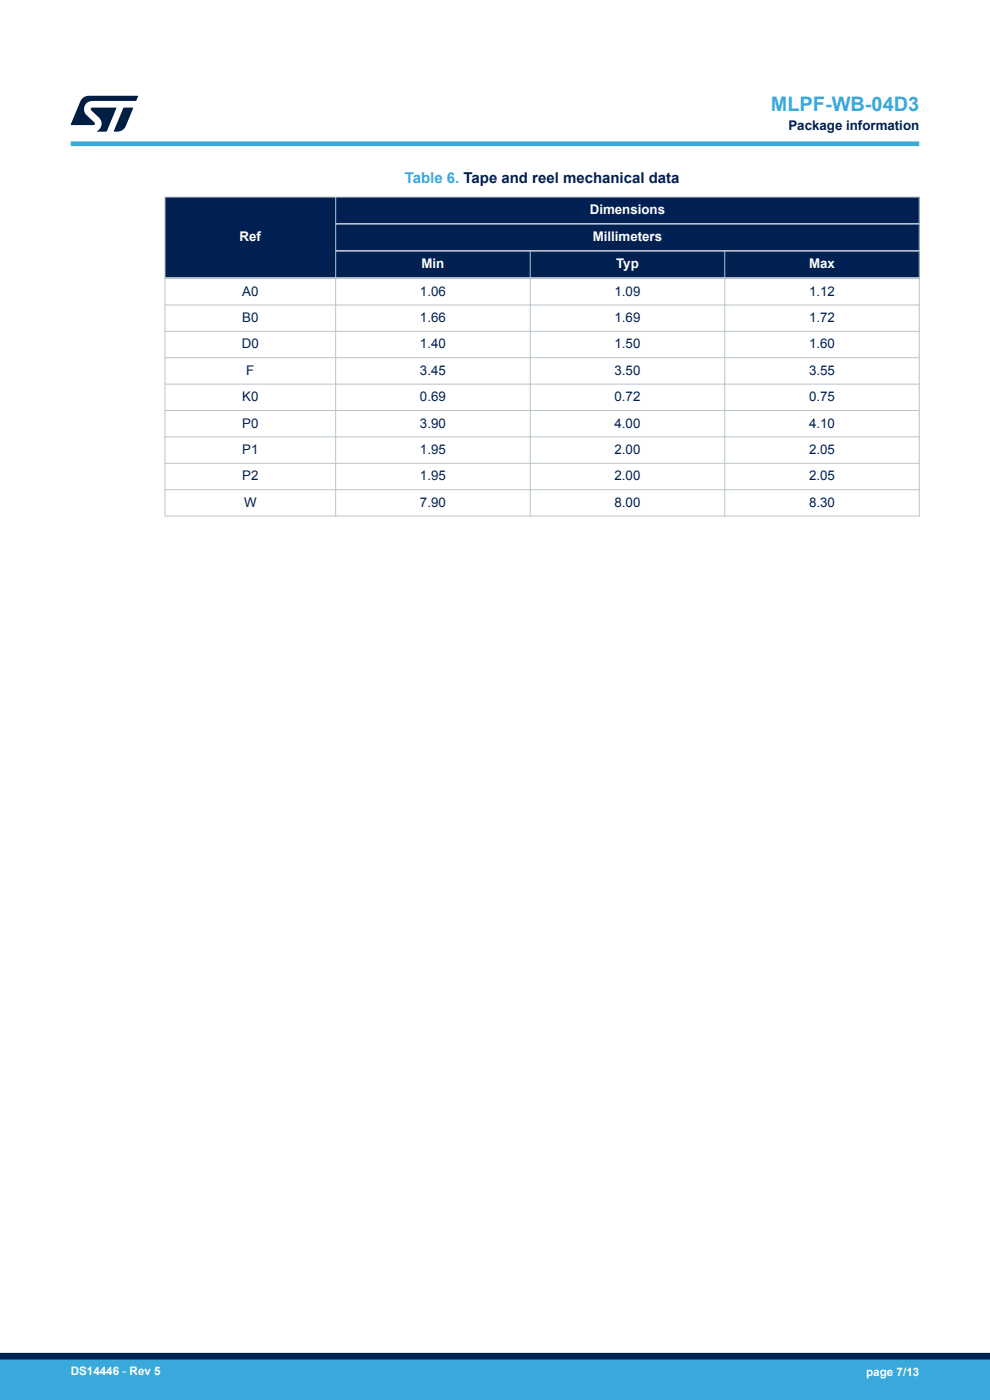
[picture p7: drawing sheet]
<svg xmlns="http://www.w3.org/2000/svg" width="210mm" height="297mm" viewBox="0 0 210 297" stroke-linecap="round" stroke-linejoin="round" font-family="sans-serif">
<defs><g id="words">
<text font-size="4.2" fill="#39a9dc" x="163.5" y="23.5">MLPF-WB-04D3</text>
<text font-size="3.2" fill="#39a9dc" x="85.9" y="38.8">Table 6. Tape and reel mechanical data</text>
<g font-size="2.8" fill="#002052">
<text x="167.2" y="27.5">Package information</text>
<text x="51.4" y="62.7">A0</text>
<text x="89.1" y="62.7">1.06</text>
<text x="130.4" y="62.7">1.09</text>
<text x="171.6" y="62.7">1.12</text>
<text x="51.4" y="68.3">B0</text>
<text x="89.1" y="68.3">1.66</text>
<text x="130.4" y="68.3">1.69</text>
<text x="171.6" y="68.3">1.72</text>
<text x="51.3" y="73.9">D0</text>
<text x="89.1" y="73.9">1.40</text>
<text x="130.4" y="73.9">1.50</text>
<text x="171.6" y="73.9">1.60</text>
<text x="52.2" y="79.5">F</text>
<text x="89.1" y="79.5">3.45</text>
<text x="130.4" y="79.5">3.50</text>
<text x="171.6" y="79.5">3.55</text>
<text x="51.4" y="85.1">K0</text>
<text x="89.1" y="85.1">0.69</text>
<text x="130.4" y="85.1">0.72</text>
<text x="171.6" y="85.1">0.75</text>
<text x="51.4" y="90.7">P0</text>
<text x="89.1" y="90.7">3.90</text>
<text x="130.4" y="90.7">4.00</text>
<text x="171.6" y="90.7">4.10</text>
<text x="51.4" y="96.3">P1</text>
<text x="51.4" y="101.9">P2</text>
<text x="89.1" y="96.3">1.95</text>
<text x="89.1" y="101.9">1.95</text>
<text x="130.4" y="96.3">2.00</text>
<text x="130.4" y="101.9">2.00</text>
<text x="171.6" y="96.3">2.05</text>
<text x="171.6" y="101.9">2.05</text>
<text x="51.8" y="107.5">W</text>
<text x="89.1" y="107.5">7.90</text>
<text x="130.4" y="107.5">8.00</text>
<text x="171.6" y="107.5">8.30</text>
</g>
<g font-size="2.8" fill="#fff">
<text x="125.1" y="45.4">Dimensions</text>
<text x="50.8" y="51.2">Ref</text>
<text x="125.7" y="51.2">Millimeters</text>
<text x="89.4" y="56.9">Min</text>
<text x="130.7" y="56.9">Typ</text>
<text x="171.6" y="56.9">Max</text>
</g>
<g font-size="2.5" fill="#fff">
<text x="15" y="291.6">DS14446 - Rev 5</text>
<text x="183.7" y="291.9">page 7/13</text>
</g>
</g></defs>
<g fill="#002052">
<path d="M35 41.8h160v17.2h-160z" fill-rule="evenodd"/>
<path d="M35 41.8h160v5.7h-160z" fill-rule="evenodd"/>
<path d="M35.1 41.9h36v16.9h-36z" fill-rule="evenodd"/>
<path d="M71.3 47.7h123.6v5.3h-123.6z" fill-rule="evenodd"/>
<path d="M71.3 53.4h41.1v5.4h-41.1z" fill-rule="evenodd"/>
<path d="M112.6 53.4h41v5.4h-41z" fill-rule="evenodd"/>
<path d="M153.8 53.4h41.1v5.4h-41.1z" fill-rule="evenodd"/>
</g>
<g fill="none" stroke="#b9c4ca" stroke-width=".21">
<path d="M34.9 41.8h160.2M35 41.7v67.9M71.2 41.7v67.9M112.5 53.2v56.4M153.7 53.2v56.4M195 41.7v67.9M34.9 64.7h160.2M34.9 70.3h160.2M34.9 75.9h160.2M34.9 81.5h160.2M34.9 87.1h160.2M34.9 92.7h160.2"/>
<path d="M34.9 98.3h160.2M34.9 103.9h160.2M34.9 109.5h160.2"/>
</g>
<path d="M71.2 47.5h123.9M71.2 53.2h123.9" fill="none" stroke="#b9c4ca" stroke-width=".35"/>
<path d="M34.9 59h160.2" fill="none" stroke="#b9c4ca" stroke-width=".42"/>
<path d="M15 30.5h180" fill="none" stroke="#39a9dc" stroke-width="1"/>
<g fill="#001e41">
<path d="M17.6 20.8l1.2-.5 10.5 .1-.5 1h-9.2a1.74 1.74 0 0 0-1.6 1 1.74 1.74 0 0 0 .3 2l1.7 1.6 .1 .2-.1 .3h-5l2.1-5z"/>
<path d="M26.2 22.9h2.1l-1.6 3.9a1.92 1.92 0 0 1-1.8 1.1h-.7l-.1-.1z"/>
<path d="M19.4 22.9l5.2-.1 .1 .1-2.1 5h-2.1a1.85 1.85 0 0 0 .5-2.9l-1.6-1.6-.2-.2z"/>
</g>
<g fill="#39a9dc">
<path d="M0 288.4h210v8.6h-210z" fill-rule="evenodd"/>
<path d="M-.1 288.4h210.2v4.4h-210.2z" fill-rule="evenodd"/>
</g>
<path d="M0 287.7h210" fill="none" stroke="#002052" stroke-width="1.4"/>
<use href="#words"/>
</svg>
